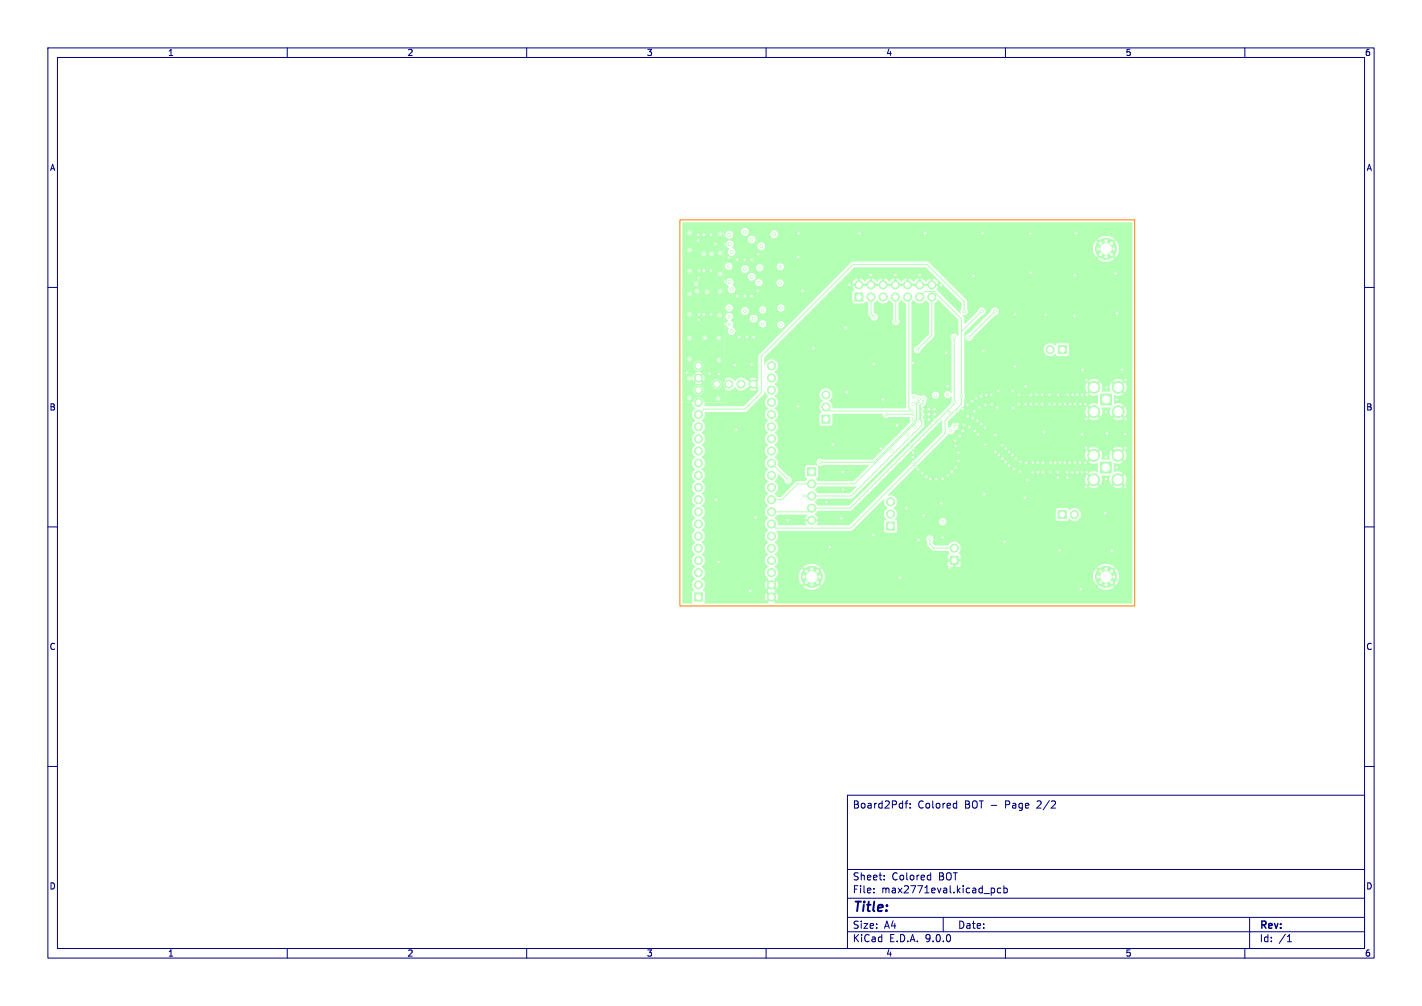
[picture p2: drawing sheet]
<svg xmlns="http://www.w3.org/2000/svg" width="297mm" height="210mm" viewBox="0 0 297 210" stroke-linecap="round" stroke-linejoin="round" font-family="sans-serif">
<defs><g id="words">
<text font-size="2.8" fill="#000080" x="178" y="190.9">Title:</text>
<g font-size="2.1" fill="#000080">
<text x="178" y="169">Board2Pdf:</text>
<text x="191.7" y="169">Colored</text>
<text x="201.5" y="169">BOT -</text>
<text x="210.2" y="169">Page</text>
<text x="217" y="169">2/2</text>
<text x="178" y="184">Sheet:</text>
<text x="186.2" y="184">Colored</text>
<text x="196.1" y="184">BOT</text>
<text x="178" y="186.7">File:</text>
<text x="184.1" y="186.7">max2771eval.kicad_pcb</text>
<text x="178" y="196.9">KiCad</text>
<text x="178" y="194.1">Size:</text>
<text x="184.7" y="194.1">A4</text>
<text x="185.7" y="196.9">E.D.A.</text>
<text x="193.3" y="196.9">9.0.0</text>
<text x="200" y="194.1">Date:</text>
<text x="263" y="194.3">Rev:</text>
<text x="263" y="196.9">Id:</text>
<text x="267.1" y="196.9">/1</text>
</g>
<g font-size="1.8" fill="#000080">
<text x="35" y="11.9">1</text>
<text x="85" y="11.9">2</text>
<text x="135" y="11.9">3</text>
<text x="185" y="11.9">4</text>
<text x="235" y="11.9">5</text>
<text x="285" y="11.9">6</text>
<text x="10.3" y="35.9">A</text>
<text x="285.4" y="35.9">A</text>
<text x="10.3" y="85.9">B</text>
<text x="285.3" y="85.9">B</text>
<text x="10.3" y="135.9">C</text>
<text x="285.3" y="135.9">C</text>
<text x="10.3" y="185.9">D</text>
<text x="285.3" y="185.9">D</text>
<text x="35" y="199.9">1</text>
<text x="85" y="199.9">2</text>
<text x="135" y="199.9">3</text>
<text x="185" y="199.9">4</text>
<text x="235" y="199.9">5</text>
<text x="285" y="199.9">6</text>
</g>
</g></defs>
<g fill="#b3ffb3" stroke="#b3ffb3" stroke-width=".21">
<path d="M171.7 86.7h1.7v1.7h-1.7z"/>
<path d="M221 106.6h1.7v1.7h-1.7z"/>
<path d="M198.5 116.1h1.7v1.7h-1.7z"/>
<path d="M168.7 97.6h1.7v1.7h-1.7z"/>
<path d="M221 72.2h1.7v1.7h-1.7z"/>
<path d="M145 123.8h1.7v1.7h-1.7z"/>
<path d="M178.5 61.2h1.7v1.7h-1.7z"/>
<path d="M185.2 109h1.7v1.7h-1.7z"/>
<path d="M229.9 82.3h2.2v2.2h-2.2z"/>
<path d="M229.9 96.5h2.1v2.2h-2.1z"/>
<circle cx="172.5" cy="85" r=".85"/>
<circle cx="172.5" cy="82.4" r=".85"/>
<circle cx="224.4" cy="107.4" r=".85"/>
<circle cx="171.2" cy="120.4" r=".35"/>
<circle cx="170.7" cy="119.2" r=".35"/>
<circle cx="170.7" cy="121.6" r=".35"/>
<circle cx="169.6" cy="118.8" r=".35"/>
<circle cx="169.6" cy="120.4" r="2.2"/>
<circle cx="169.6" cy="122.1" r=".35"/>
<circle cx="168.4" cy="119.2" r=".35"/>
<circle cx="168.4" cy="121.6" r=".35"/>
<circle cx="167.9" cy="120.4" r=".35"/>
<circle cx="199.3" cy="114.4" r=".85"/>
<circle cx="169.5" cy="101" r=".85"/>
<circle cx="169.5" cy="103.5" r=".85"/>
<circle cx="169.5" cy="106.1" r=".85"/>
<circle cx="169.5" cy="108.6" r=".85"/>
<circle cx="219.3" cy="73" r=".85"/>
<circle cx="145.9" cy="122.1" r=".85"/>
<circle cx="145.9" cy="119.5" r=".85"/>
<circle cx="145.9" cy="117" r=".85"/>
<circle cx="145.9" cy="114.5" r=".85"/>
<circle cx="145.9" cy="111.9" r=".85"/>
<circle cx="145.9" cy="109.4" r=".85"/>
<circle cx="145.9" cy="106.8" r=".85"/>
<circle cx="145.9" cy="104.3" r=".85"/>
<circle cx="145.9" cy="101.8" r=".85"/>
<circle cx="145.9" cy="99.2" r=".85"/>
<circle cx="145.9" cy="96.7" r=".85"/>
<circle cx="145.9" cy="94.1" r=".85"/>
<circle cx="145.9" cy="91.6" r=".85"/>
<circle cx="145.9" cy="89.1" r=".85"/>
<circle cx="145.9" cy="86.5" r=".85"/>
<circle cx="145.9" cy="84" r=".85"/>
<circle cx="145.9" cy="81.4" r=".85"/>
<circle cx="145.9" cy="78.9" r=".85"/>
<circle cx="145.9" cy="76.4" r=".85"/>
<circle cx="161.1" cy="76.4" r=".85"/>
<circle cx="161.1" cy="78.9" r=".85"/>
<circle cx="161.1" cy="81.4" r=".85"/>
<circle cx="161.1" cy="84" r=".85"/>
<circle cx="161.1" cy="86.5" r=".85"/>
<circle cx="161.1" cy="89.1" r=".85"/>
<circle cx="161.1" cy="91.6" r=".85"/>
<circle cx="161.1" cy="94.1" r=".85"/>
<circle cx="161.1" cy="96.7" r=".85"/>
<circle cx="161.1" cy="99.2" r=".85"/>
<circle cx="161.1" cy="101.8" r=".85"/>
<circle cx="161.1" cy="104.3" r=".85"/>
<circle cx="161.1" cy="106.8" r=".85"/>
<circle cx="161.1" cy="109.4" r=".85"/>
<circle cx="161.1" cy="111.9" r=".85"/>
<circle cx="161.1" cy="114.5" r=".85"/>
<circle cx="161.1" cy="117" r=".85"/>
<circle cx="161.1" cy="119.5" r=".85"/>
<circle cx="161.1" cy="122.1" r=".85"/>
<circle cx="161.1" cy="124.6" r=".85"/>
<circle cx="157.3" cy="80.2" r=".85"/>
<circle cx="154.8" cy="80.2" r=".85"/>
<circle cx="152.2" cy="80.2" r=".85"/>
<circle cx="149.7" cy="80.2" r=".85"/>
<circle cx="232.7" cy="120.4" r=".35"/>
<circle cx="232.2" cy="119.2" r=".35"/>
<circle cx="232.2" cy="121.6" r=".35"/>
<circle cx="231" cy="118.8" r=".35"/>
<circle cx="231" cy="120.4" r="2.2"/>
<circle cx="231" cy="122.1" r=".35"/>
<circle cx="229.8" cy="119.2" r=".35"/>
<circle cx="229.8" cy="121.6" r=".35"/>
<circle cx="229.4" cy="120.4" r=".35"/>
<circle cx="179.4" cy="59.5" r=".85"/>
<circle cx="181.9" cy="62" r=".85"/>
<circle cx="181.9" cy="59.5" r=".85"/>
<circle cx="184.5" cy="62" r=".85"/>
<circle cx="184.5" cy="59.5" r=".85"/>
<circle cx="187" cy="62" r=".85"/>
<circle cx="187" cy="59.5" r=".85"/>
<circle cx="189.5" cy="62" r=".85"/>
<circle cx="189.5" cy="59.5" r=".85"/>
<circle cx="192.1" cy="62" r=".85"/>
<circle cx="192.1" cy="59.5" r=".85"/>
<circle cx="194.6" cy="62" r=".85"/>
<circle cx="194.6" cy="59.5" r=".85"/>
<circle cx="232.7" cy="52" r=".35"/>
<circle cx="232.2" cy="50.8" r=".35"/>
<circle cx="232.2" cy="53.1" r=".35"/>
<circle cx="231" cy="50.3" r=".35"/>
<circle cx="231" cy="51.9" r="2.2"/>
<circle cx="231" cy="53.6" r=".35"/>
<circle cx="229.8" cy="50.8" r=".35"/>
<circle cx="229.8" cy="53.1" r=".35"/>
<circle cx="229.4" cy="52" r=".35"/>
<circle cx="186" cy="107.3" r=".85"/>
<circle cx="186" cy="104.8" r=".85"/>
<circle cx="233.5" cy="85.9" r="1.25"/>
<circle cx="228.5" cy="85.9" r="1.25"/>
<circle cx="233.5" cy="80.9" r="1.25"/>
<circle cx="228.5" cy="80.9" r="1.25"/>
<circle cx="233.5" cy="100.1" r="1.25"/>
<circle cx="228.4" cy="100.1" r="1.25"/>
<circle cx="233.5" cy="95.1" r="1.25"/>
<circle cx="228.4" cy="95.1" r="1.25"/>
<circle cx="194.2" cy="112.5" r=".25"/>
<circle cx="196.9" cy="100" r=".25"/>
<circle cx="154.4" cy="70.3" r=".3"/>
<circle cx="216.5" cy="84.4" r=".25"/>
<circle cx="221" cy="82.4" r=".25"/>
<circle cx="226" cy="90.7" r=".25"/>
<circle cx="193.2" cy="48.7" r=".25"/>
<circle cx="231" cy="86" r=".25"/>
<circle cx="212" cy="65.6" r=".25"/>
<circle cx="148.5" cy="56.5" r=".3"/>
<circle cx="227" cy="82.4" r=".25"/>
<circle cx="200.1" cy="85.8" r=".25"/>
<circle cx="215.4" cy="82.4" r=".25"/>
<circle cx="189.3" cy="106.1" r=".25"/>
<circle cx="231" cy="100" r=".25"/>
<circle cx="145.8" cy="49" r=".3"/>
<circle cx="233" cy="57.1" r=".25"/>
<circle cx="190.7" cy="96.4" r=".25"/>
<circle cx="224.5" cy="57.5" r=".25"/>
<circle cx="210" cy="93.6" r=".25"/>
<circle cx="193.5" cy="99.5" r=".25"/>
<circle cx="204.3" cy="90.7" r=".25"/>
<circle cx="225.6" cy="84.4" r=".25"/>
<circle cx="194" cy="87.6" r=".3"/>
<circle cx="166.8" cy="48.7" r=".25"/>
<circle cx="233.2" cy="83.4" r=".25"/>
<circle cx="231" cy="95.4" r=".25"/>
<circle cx="200.2" cy="94.5" r=".25"/>
<circle cx="205.2" cy="48.7" r=".25"/>
<circle cx="155.5" cy="54.2" r=".25"/>
<circle cx="192.1" cy="57.4" r=".25"/>
<circle cx="200.2" cy="96.2" r=".25"/>
<circle cx="187" cy="57.4" r=".25"/>
<circle cx="225.7" cy="123" r=".25"/>
<circle cx="145.8" cy="50.2" r=".3"/>
<circle cx="215.3" cy="56.9" r=".25"/>
<circle cx="212.8" cy="82.4" r=".25"/>
<circle cx="157.4" cy="70.3" r=".3"/>
<circle cx="184" cy="93.6" r=".25"/>
<circle cx="212.1" cy="95.7" r=".25"/>
<circle cx="224.4" cy="65.9" r=".25"/>
<circle cx="194.3" cy="100" r=".25"/>
<circle cx="207.1" cy="84.4" r=".25"/>
<circle cx="214.6" cy="100.2" r=".25"/>
<circle cx="205.6" cy="103.2" r=".25"/>
<circle cx="210.7" cy="94.3" r=".25"/>
<circle cx="184.4" cy="83.4" r=".25"/>
<circle cx="211.8" cy="98" r=".25"/>
<circle cx="192.9" cy="107.6" r=".25"/>
<circle cx="235.1" cy="93.5" r=".25"/>
<circle cx="147" cy="56.5" r=".3"/>
<circle cx="143.5" cy="77.8" r=".25"/>
<circle cx="220.9" cy="99.7" r=".25"/>
<circle cx="194" cy="85.4" r=".3"/>
<circle cx="190.2" cy="92.7" r=".25"/>
<circle cx="222.4" cy="96.6" r=".25"/>
<circle cx="224.5" cy="96.6" r=".25"/>
<circle cx="145.9" cy="58" r=".25"/>
<circle cx="214.3" cy="96.6" r=".25"/>
<circle cx="226.1" cy="77.2" r=".25"/>
<circle cx="219.4" cy="96.6" r=".25"/>
<circle cx="198.3" cy="118.5" r=".25"/>
<circle cx="231.1" cy="80.9" r=".25"/>
<circle cx="181.9" cy="57.4" r=".25"/>
<circle cx="151.5" cy="51" r=".3"/>
<circle cx="211.5" cy="95" r=".25"/>
<circle cx="208.3" cy="85.1" r=".25"/>
<circle cx="153.5" cy="76.2" r=".25"/>
<circle cx="148.2" cy="78" r=".25"/>
<circle cx="224.7" cy="48.7" r=".25"/>
<circle cx="201.1" cy="90" r=".25"/>
<circle cx="173.3" cy="114.2" r=".25"/>
<circle cx="226" cy="98.6" r=".25"/>
<circle cx="197.9" cy="80.6" r=".25"/>
<circle cx="217.9" cy="96.6" r=".25"/>
<circle cx="203.2" cy="87.3" r=".25"/>
<circle cx="220.9" cy="98.6" r=".25"/>
<circle cx="224" cy="82.4" r=".25"/>
<circle cx="207.9" cy="90.8" r=".25"/>
<circle cx="215.4" cy="84.4" r=".25"/>
<circle cx="148.5" cy="65.6" r=".3"/>
<circle cx="218.4" cy="65.7" r=".25"/>
<circle cx="235.1" cy="79.3" r=".25"/>
<circle cx="153.8" cy="89.7" r=".25"/>
<circle cx="218.1" cy="90.2" r=".25"/>
<circle cx="216.8" cy="96.6" r=".25"/>
<circle cx="154" cy="61.8" r=".3"/>
<circle cx="182.5" cy="76" r=".25"/>
<circle cx="176.9" cy="81.9" r=".25"/>
<circle cx="166.7" cy="53.6" r=".25"/>
<circle cx="233.3" cy="65.4" r=".25"/>
<circle cx="188" cy="120.6" r=".25"/>
<circle cx="198" cy="99.2" r=".25"/>
<circle cx="234.3" cy="77.2" r=".25"/>
<circle cx="203.3" cy="57.6" r=".25"/>
<circle cx="215.2" cy="48.8" r=".25"/>
<circle cx="150.1" cy="117.3" r=".25"/>
<circle cx="223" cy="82.4" r=".25"/>
<circle cx="154" cy="54.2" r=".25"/>
<circle cx="212" cy="76.5" r=".25"/>
<circle cx="198.8" cy="98.5" r=".25"/>
<circle cx="233.2" cy="97.6" r=".25"/>
<circle cx="176.1" cy="102.2" r=".25"/>
<circle cx="225.6" cy="96.6" r=".25"/>
<circle cx="156" cy="70.3" r=".3"/>
<circle cx="220.4" cy="96.6" r=".25"/>
<circle cx="200" cy="88.5" r=".25"/>
<circle cx="211.5" cy="81.6" r=".25"/>
<circle cx="151.4" cy="58.8" r=".3"/>
<circle cx="215.7" cy="96.6" r=".25"/>
<circle cx="192.6" cy="98.8" r=".25"/>
<circle cx="217.9" cy="98.6" r=".25"/>
<circle cx="223.4" cy="96.6" r=".25"/>
<circle cx="209.3" cy="95.7" r=".25"/>
<circle cx="158.3" cy="60.7" r=".25"/>
<circle cx="227" cy="98.6" r=".25"/>
<circle cx="214" cy="103.9" r=".25"/>
<circle cx="195.5" cy="100.1" r=".25"/>
<circle cx="176.6" cy="68.4" r=".25"/>
<circle cx="213" cy="98.5" r=".25"/>
<circle cx="235" cy="90.6" r=".25"/>
<circle cx="204.9" cy="82.7" r=".25"/>
<circle cx="196.6" cy="105.1" r=".25"/>
<circle cx="157" cy="61.8" r=".3"/>
<circle cx="204.6" cy="85.1" r=".25"/>
<circle cx="209.3" cy="92.9" r=".25"/>
<circle cx="219.2" cy="84.4" r=".25"/>
<circle cx="169.9" cy="72.7" r=".25"/>
<circle cx="215.7" cy="98.6" r=".25"/>
<circle cx="219.4" cy="98.6" r=".25"/>
<circle cx="182.4" cy="111.7" r=".25"/>
<circle cx="220.3" cy="84.4" r=".25"/>
<circle cx="208.5" cy="81.6" r=".25"/>
<circle cx="172.6" cy="104.8" r=".25"/>
<circle cx="209.8" cy="113.1" r=".25"/>
<circle cx="201" cy="85.3" r=".25"/>
<circle cx="221.4" cy="96.6" r=".25"/>
<circle cx="231.2" cy="90.5" r=".25"/>
<circle cx="148.5" cy="49" r=".3"/>
<circle cx="223.5" cy="84.4" r=".25"/>
<circle cx="192.8" cy="86.5" r=".3"/>
<circle cx="235" cy="101.7" r=".25"/>
<circle cx="192.8" cy="85.4" r=".3"/>
<circle cx="145.9" cy="66.8" r=".25"/>
<circle cx="147" cy="65.6" r=".3"/>
<circle cx="157" cy="76.1" r=".25"/>
<circle cx="223.9" cy="98.6" r=".25"/>
<circle cx="208.6" cy="95" r=".25"/>
<circle cx="217.7" cy="84.4" r=".25"/>
<circle cx="217.7" cy="82.4" r=".25"/>
<circle cx="149.6" cy="104.3" r=".25"/>
<circle cx="216.5" cy="82.4" r=".25"/>
<circle cx="213.1" cy="96.4" r=".25"/>
<circle cx="224.6" cy="84.4" r=".25"/>
<circle cx="191.8" cy="98" r=".25"/>
<circle cx="230.8" cy="107.1" r=".25"/>
<circle cx="199.6" cy="97.6" r=".25"/>
<circle cx="222.9" cy="99.7" r=".25"/>
<circle cx="151.5" cy="67.6" r=".3"/>
<circle cx="177.4" cy="59.4" r=".25"/>
<circle cx="226.9" cy="87.5" r=".25"/>
<circle cx="186.3" cy="94.1" r=".25"/>
<circle cx="226.9" cy="93.5" r=".25"/>
<circle cx="158.4" cy="53.1" r=".25"/>
<circle cx="210.8" cy="97.2" r=".25"/>
<circle cx="226" cy="82.4" r=".25"/>
<circle cx="191.3" cy="97.4" r=".25"/>
<circle cx="199.6" cy="93.1" r=".25"/>
<circle cx="226.8" cy="101.7" r=".25"/>
<circle cx="190.7" cy="93.6" r=".25"/>
<circle cx="195.2" cy="85.4" r=".3"/>
<circle cx="214.2" cy="84.4" r=".25"/>
<circle cx="195.2" cy="87.6" r=".3"/>
<circle cx="156.7" cy="123.4" r=".25"/>
<circle cx="197.6" cy="73.6" r=".25"/>
<circle cx="157" cy="54.2" r=".25"/>
<circle cx="207.1" cy="82.4" r=".25"/>
<circle cx="235.1" cy="87.5" r=".25"/>
<circle cx="211.6" cy="85.2" r=".25"/>
<circle cx="152.2" cy="53.8" r=".25"/>
<circle cx="195.2" cy="86.5" r=".3"/>
<circle cx="146" cy="65.6" r=".25"/>
<circle cx="147" cy="49" r=".3"/>
<circle cx="226.9" cy="79.3" r=".25"/>
<circle cx="199.5" cy="92" r=".25"/>
<circle cx="200.5" cy="91" r=".25"/>
<circle cx="187.3" cy="88.8" r=".25"/>
<circle cx="203.6" cy="90" r=".25"/>
<circle cx="202.2" cy="86.8" r=".25"/>
<circle cx="173.9" cy="92.8" r=".25"/>
<circle cx="226.7" cy="96.6" r=".25"/>
<circle cx="190.7" cy="94.5" r=".25"/>
<circle cx="192.8" cy="87.6" r=".3"/>
<circle cx="202.1" cy="84.5" r=".25"/>
<circle cx="214.2" cy="80.7" r=".25"/>
<circle cx="212.8" cy="84.4" r=".25"/>
<circle cx="202.5" cy="89.2" r=".25"/>
<circle cx="190.6" cy="75.8" r=".25"/>
<circle cx="207.9" cy="94.3" r=".25"/>
<circle cx="179.5" cy="48.7" r=".25"/>
<circle cx="206" cy="82.5" r=".25"/>
<circle cx="167.6" cy="60.7" r=".25"/>
<circle cx="157.8" cy="108" r=".25"/>
<circle cx="205.8" cy="92.8" r=".25"/>
<circle cx="204.1" cy="87.8" r=".25"/>
<circle cx="155.6" cy="61.8" r=".3"/>
<circle cx="176" cy="98.5" r=".25"/>
<circle cx="210" cy="96.5" r=".25"/>
<circle cx="203.9" cy="83.2" r=".25"/>
<circle cx="204.9" cy="88.5" r=".25"/>
<circle cx="190.6" cy="95.4" r=".25"/>
<circle cx="203" cy="83.7" r=".25"/>
<circle cx="203.5" cy="85.9" r=".25"/>
<circle cx="194" cy="86.5" r=".3"/>
<circle cx="175.7" cy="108.2" r=".25"/>
<circle cx="150.2" cy="78.1" r=".25"/>
<circle cx="225" cy="98.6" r=".25"/>
<circle cx="166.7" cy="84.8" r=".25"/>
<circle cx="205.7" cy="89.3" r=".25"/>
<circle cx="216.8" cy="98.6" r=".25"/>
<circle cx="146" cy="56.5" r=".25"/>
<circle cx="222.9" cy="98.6" r=".25"/>
<circle cx="196.9" cy="112.2" r=".25"/>
<circle cx="225" cy="82.4" r=".25"/>
<circle cx="222.4" cy="84.4" r=".25"/>
<circle cx="201.3" cy="88.7" r=".25"/>
<circle cx="221.3" cy="84.4" r=".25"/>
<circle cx="149.4" cy="51" r=".25"/>
<circle cx="198.3" cy="86.1" r=".25"/>
<circle cx="205.8" cy="84.6" r=".25"/>
<circle cx="205.4" cy="73.3" r=".25"/>
<circle cx="226.7" cy="84.4" r=".25"/>
<circle cx="164.5" cy="108.6" r=".25"/>
<circle cx="196.5" cy="59.5" r=".25"/>
<circle cx="191.9" cy="112.7" r=".25"/>
<circle cx="219.2" cy="82.4" r=".25"/>
<circle cx="221.3" cy="114.9" r=".25"/>
<circle cx="232.2" cy="115" r=".25"/>
<circle cx="190.8" cy="86.5" r=".25"/>
<circle cx="185.1" cy="86.5" r=".25"/>
<circle cx="191.9" cy="83.3" r=".25"/>
<circle cx="171.3" cy="96.5" r=".25"/>
<circle cx="167.8" cy="103.5" r=".25"/>
<circle cx="164.6" cy="100.2" r=".25"/>
<circle cx="192.8" cy="83.3" r=".25"/>
<circle cx="190.5" cy="85.7" r=".25"/>
<circle cx="191.9" cy="84.3" r=".25"/>
<circle cx="207.8" cy="65" r=".3"/>
<circle cx="199.3" cy="70.4" r=".25"/>
<circle cx="202.4" cy="70.4" r=".25"/>
<circle cx="199.4" cy="84.1" r=".25"/>
<circle cx="182.6" cy="66.2" r=".25"/>
<circle cx="205" cy="65" r=".3"/>
<circle cx="200.8" cy="82.6" r=".25"/>
<circle cx="187.1" cy="67.1" r=".25"/>
<circle cx="144" cy="52.2" r=".25"/>
<circle cx="148.6" cy="53" r=".25"/>
<circle cx="144" cy="75" r=".25"/>
<circle cx="150.4" cy="60.8" r=".25"/>
<circle cx="144" cy="56.6" r=".25"/>
<circle cx="150.4" cy="52.8" r=".25"/>
<circle cx="144" cy="79" r=".25"/>
<circle cx="145.4" cy="59.2" r=".25"/>
<circle cx="147" cy="53" r=".3"/>
<circle cx="150.2" cy="70.6" r=".25"/>
<circle cx="150.4" cy="57.2" r=".25"/>
<circle cx="150.4" cy="48.8" r=".25"/>
<circle cx="147.2" cy="70.5" r=".25"/>
<circle cx="145.6" cy="60.8" r=".25"/>
<circle cx="144" cy="48.6" r=".25"/>
<circle cx="144" cy="83" r=".25"/>
<circle cx="150.3" cy="65.8" r=".25"/>
<circle cx="144" cy="65.6" r=".25"/>
<circle cx="144" cy="70.6" r=".25"/>
<circle cx="150.2" cy="75.2" r=".25"/>
<circle cx="150" cy="83.2" r=".25"/>
<circle cx="144" cy="61.4" r=".25"/>
<circle cx="147.7" cy="60.9" r=".25"/>
<circle cx="152.8" cy="52.6" r=".3"/>
<circle cx="152.4" cy="51" r=".3"/>
<circle cx="161.7" cy="48.9" r=".3"/>
<circle cx="159" cy="51.4" r=".3"/>
<circle cx="155.6" cy="48.4" r=".3"/>
<circle cx="152.3" cy="49" r=".3"/>
<circle cx="157" cy="50" r=".3"/>
<circle cx="191.1" cy="89.1" r=".25"/>
<circle cx="152.3" cy="66.1" r=".25"/>
<circle cx="189.6" cy="90.7" r=".25"/>
<circle cx="198.6" cy="89.9" r=".25"/>
<circle cx="157.4" cy="66.5" r=".3"/>
<circle cx="155.6" cy="64.9" r=".3"/>
<circle cx="152.8" cy="69.1" r=".3"/>
<circle cx="159.3" cy="64.7" r=".25"/>
<circle cx="152.3" cy="64.3" r=".25"/>
<circle cx="159.3" cy="67.6" r=".25"/>
<circle cx="163.1" cy="67.8" r=".25"/>
<circle cx="152.4" cy="67.7" r=".25"/>
<circle cx="199.4" cy="89.1" r=".25"/>
<circle cx="190.8" cy="87.5" r=".25"/>
<circle cx="163.1" cy="64.3" r=".25"/>
<circle cx="152.2" cy="55.6" r=".25"/>
<circle cx="197.9" cy="82.4" r=".25"/>
<circle cx="152.4" cy="58.9" r=".3"/>
<circle cx="196.9" cy="108.9" r=".25"/>
<circle cx="155.6" cy="56.2" r=".3"/>
<circle cx="190.7" cy="84.3" r=".25"/>
<circle cx="158.7" cy="55.9" r=".25"/>
<circle cx="163" cy="55.7" r=".25"/>
<circle cx="162.9" cy="59.1" r=".25"/>
<circle cx="190.9" cy="83" r=".25"/>
<circle cx="152.8" cy="60.4" r=".3"/>
<circle cx="158.5" cy="59" r=".25"/>
<circle cx="195.4" cy="82.5" r=".25"/>
<circle cx="157" cy="57.8" r=".3"/>
<circle cx="191.6" cy="73" r=".25"/>
<circle cx="201.4" cy="65" r=".3"/>
</g>
<g fill="none" stroke="#b3ffb3" stroke-width=".21">
<path d="M181.9 62v3.5l.7 .7M187 62l.1 5.1M189.5 62l.3 .3v22.9l.5 .5h.2l-17.2 .1-.8-.8M192.1 62l1.1-1.2h1.9l5.7 5.8v17.8l-3.4 3.4v2.7l-19.7 19.7h-15.7l-.9-.8M194.6 62v8l-3 3M199.3 70.4l.1 13.8-21.9 21.9h-8v.1M201.4 65v-2l-7.8-7.8h-15.4l-19.2 19.2v7.6l-3.4 3.4h-8.6l-1.1 1.1M205 65l-4.2 4.2M207.8 65l-5.4 5.4M161.1 96.7l3.5 3.5M185 86.5h5.8M191.9 83.3v.3l-.5 .5v3.5l-8.9 8.9h-11.2"/>
<path d="M191.9 84.3l.1 3.2-13.5 13.5h-11.9l-3.3 3.3h-2.2M192.8 83.3v.8l-.5 .6v3.1l.2 .3v.7l-14.7 14.7h-10M169.6 106l-.9 .9h-7.6M194.2 112.5v1.1l.8 .8h4.3"/>
</g>
<g fill="#b3ffb3">
<path d="M151 46.4l85.5 .1v2.3h-74a.8 .8 0 0 0-.5-.7 .8 .8 0 0 0-.9 .2h-4.7v-.1a.8 .8 0 0 0-1.2-.5 .8 .8 0 0 0-.2 1.2h-1.9v-.1a.8 .8 0 0 0-1.3-.4 .8 .8 0 0 0 .2 1.4 .8 .8 0 0 0 1.1-.9l2 .1a.81 .81 0 0 0 .9 .1 .81 .81 0 0 0 .4-.8l4.7 .1a.8 .8 0 0 0 .4 1.3 .8 .8 0 0 0 1-.9h74v3h-2.8l-.2-.9-.4-.7-1.2 1.2-.3-.4 1.1-1.1a2.69 2.69 0 0 0-3.4 0h-71.5a.8 .8 0 0 0-1.2-.6 .8 .8 0 0 0 0 1.4 .8 .8 0 0 0 1.2-.6v-.2h71.5l1.1 1.1-.3 .4-1.2-1.2-.5 1.1h-68.6v-.1a.8 .8 0 0 0-1.3-.4 .8 .8 0 0 0 .2 1.4 .8 .8 0 0 0 1.1-.9h68.6v1.2h-74.8l-.2-.4-.5-.4a.82 .82 0 0 0 .2-1.2 .82 .82 0 0 0-1.3 0 .82 .82 0 0 0 .4 1.3h.1a.93 .93 0 0 0-.2 1 .93 .93 0 0 0 .8 .6l.5-.3 .2-.6h74.8l.5 1.2 1.2-1.2 .3 .4-1.1 1.1a2.69 2.69 0 0 0 3.4 0l-1.1-1.1 .3-.4 1.2 1.2 .5-1 .1-.9h2.8v13.1h-27.9v-.1a.82 .82 0 0 0-.9-.6 .82 .82 0 0 0-.7 .8l-4.7 4.7a.76 .76 0 0 0-.6 .8 .76 .76 0 0 0 .7 .7 .76 .76 0 0 0 .8-.7l4.6-4.7 .6-.3 .2-.6h27.9v7.2h-13.3l-.4-.4-1.8-.1-.3 .2-.2 .3a1.39 1.39 0 0 0-2.1-.2 1.39 1.39 0 0 0 0 2.1 1.39 1.39 0 0 0 2.1-.1l.4 .4h2.1l.2-.3v-1.9h13.3v8.6h-1.2l-.4-.9-.6 .7-.4-.4 .7-.6a1.74 1.74 0 0 0-2.1 0l.6 .6-.3 .4-.7-.6a2.18 2.18 0 0 0-.2 1.8h-1.8l-.1-.1a1.74 1.74 0 0 0-.1-1.8l-.7 .7-.3-.4 .5-.7a1.74 1.74 0 0 0-2 .1l.7 .6-.4 .4-.7-.6a1.74 1.74 0 0 0 .1 2l.6-.6 .4 .3-.6 .7a2.18 2.18 0 0 0 1.8 .2l.1 1.8-.2 .1a1.74 1.74 0 0 0-1.8 .1l.7 .7-.4 .3-.7-.5a1.74 1.74 0 0 0 .1 2l.6-.7 .4 .4-.6 .7a1.74 1.74 0 0 0 2-.1l-.6-.6 .3-.4 .7 .6a2.18 2.18 0 0 0 .2-1.8h1.8l.1 .1a1.74 1.74 0 0 0 .1 1.8l.7-.7 .3 .4-.5 .7a1.74 1.74 0 0 0 2-.1l-.7-.6 .4-.4 .7 .6a1.74 1.74 0 0 0-.1-2l-.6 .6-.4-.3 .6-.7a2.18 2.18 0 0 0-1.8-.2v-1.8l.1-.1a1.74 1.74 0 0 0 1.8-.1l-.7-.7 .4-.3 .6 .6 .3-.5 .1-.7h1.2v14.2h-1.3l-.3-.9-.7 .7-.3-.4 .6-.6a1.74 1.74 0 0 0-2.1 0l.7 .6-.4 .4-.7-.6a2.18 2.18 0 0 0-.1 1.8h-1.8l-.1-.1a1.74 1.74 0 0 0-.2-1.8l-.6 .7-.4-.4 .6-.7a1.74 1.74 0 0 0-2 .1l.6 .6-.3 .4-.7-.6a1.74 1.74 0 0 0 0 2l.7-.6 .3 .3-.6 .7a2.18 2.18 0 0 0 1.9 .2v1.8l-.1 .1a1.74 1.74 0 0 0-1.8 .1l.6 .7-.3 .3-.7-.5a1.74 1.74 0 0 0 0 2l.7-.7 .3 .4-.6 .7a1.74 1.74 0 0 0 2.1-.1l-.7-.6 .4-.4 .7 .6a2.18 2.18 0 0 0 .1-1.8h1.8l.1 .1a1.74 1.74 0 0 0 .2 1.8l.6-.7 .4 .4-.6 .7a1.74 1.74 0 0 0 2-.1l-.6-.6 .3-.4 .8 .6a1.74 1.74 0 0 0-.1-2l-.7 .6-.3-.3 .6-.7a2.18 2.18 0 0 0-1.9-.2v-1.8l.1-.1a1.74 1.74 0 0 0 1.8-.1l-.6-.7 .3-.3 .7 .6 .3-.5v-.7h1.3v12.4h-10.7a1.4 1.4 0 0 0-1-1.2 1.4 1.4 0 0 0-1.5 .4l-.2-.3-.3-.2-1.9 .1-.4 .4v1.9l.3 .3h2l.5-.4a1.42 1.42 0 0 0 1.6 .4 1.42 1.42 0 0 0 .9-1.4h10.7v1.5h-38.8l-.1-.1a.75 .75 0 0 0-1.2-.4 .75 .75 0 0 0 .2 1.3 .75 .75 0 0 0 1.1-.8h38.8v5.5h-35.8l-.1-.2a1.4 1.4 0 0 0-1.2-1 1.4 1.4 0 0 0-1.4 .8h-2.7l-.5-.5v-.4a.77 .77 0 0 0-.1-1 .77 .77 0 0 0-1.1 0 .77 .77 0 0 0 .1 1.1l.1 .8 1 1 3.3 .1 .3 .6-.4 .3v.8h.9v.5h-.9v.9l.4 .2h.7v-.9h.5v.9h.7l.3-.2 .1-.9h-1v-.5h1l-.1-.8-.4-.4 .4-.5 .1-.7h35.8v6h-2.8l-.2-.9-.4-.7-1.2 1.1-.3-.3 1.1-1.2-.1-.1a2.7 2.7 0 0 0-3.3 .1l1.1 1.2-.3 .3-1.2-1.1-.4 .7-.2 .9h-56l-.2-.9-.5-.7-1.1 1.1-.4-.3 1.2-1.2-.2-.1a2.7 2.7 0 0 0-3.3 .1l1.2 1.2-.4 .3-1.1-1.1-.2 .2a2.7 2.7 0 0 0 .2 3.2l1.1-1.1 .4 .4-1.2 1.1 .2 .1a2.7 2.7 0 0 0 3.3-.1l-1.2-1.1 .4-.4 1.1 1.1 .6-.9 .1-.9h56l.1 .9 .5 .9 1.2-1.1 .3 .4-1.1 1.1 .1 .1a2.7 2.7 0 0 0 3.3-.1l-1.1-1.1 .3-.4 1.2 1.1 .5-.9 .1-.9h2.8v5.7h-74.7l-.1-.1 .2-.2-.6-.6 .3-.3 .6 .6a1.33 1.33 0 0 0 0-1.5l-.6 .6-.3-.4 .6-.6-.2-.1 .2-.2-.6-.6 .3-.4 .6 .7a1.33 1.33 0 0 0 0-1.6l-.6 .7-.3-.4 .6-.6-.2-.2a1.46 1.46 0 0 0 0-2.6 1.46 1.46 0 0 0 0-2.5 1.46 1.46 0 0 0 0-2.5 1.54 1.54 0 0 0 .4-2.3l15.8-.1 6.8-6.6a1.71 1.71 0 0 0 .7 1.9 1.5 1.5 0 0 0-.3 2.4l-.4 .4v2l.3 .3h1.9l.4-.4 .1-1.9-.2-.3-.3-.2a1.56 1.56 0 0 0-.3-2.4 1.41 1.41 0 0 0 .6-1.9 1.41 1.41 0 0 0-1.8-.7l12.5-12.5 .1-.4a.95 .95 0 0 0 1.5-.6 .78 .78 0 0 0 .6-.9 .78 .78 0 0 0-.9-.7 .78 .78 0 0 0-.6 .8l-.6 .2v-1.3l3.3-3.3 .1-.3v-1.3l.2-.4-.2-.6v-12.6l3.7-3.7a.81 .81 0 0 0 .7-.9 .81 .81 0 0 0-.8-.7 .81 .81 0 0 0-.8 .8l-2.7 2.6h-.1v-1.1l-.4-.6 .1-.2a.83 .83 0 0 0 1-.2 .83 .83 0 0 0-.1-1.1l-.1-1.8-7.9-7.9-.3-.1h-15.6l-1.2 1h-13.1l-.1-.1a.75 .75 0 0 0-.9-.5 .75 .75 0 0 0-.5 .8h-2.8l-.1-.1a.75 .75 0 0 0-.9-.5 .75 .75 0 0 0-.5 .9h-1.6v-.1a.8 .8 0 0 0-1.2-.5h-2.2l-.1-.1a.75 .75 0 0 0-1.2-.4 .75 .75 0 0 0 .2 1.3 .75 .75 0 0 0 1.1-.8h2.1a.8 .8 0 0 0 .2 1.4 .8 .8 0 0 0 1.1-.8h1.6v.2a.75 .75 0 0 0 .9 .3 .75 .75 0 0 0 .6-.8l2.8 .1a.75 .75 0 0 0 .8 .5 .75 .75 0 0 0 .7-.8h13.1l-2.1 2.1h-17v-.1a.8 .8 0 0 0-1.3-.4 .8 .8 0 0 0 .2 1.4 .8 .8 0 0 0 1.1-.9h17l-1.3 1.3h-9.8l-.1-.1a.75 .75 0 0 0-.7-.6 .75 .75 0 0 0-.7 .6h-2.9l-.1-.1a.75 .75 0 0 0-1.2-.4 .75 .75 0 0 0 .2 1.3 .75 .75 0 0 0 1.1-.8h2.9a.75 .75 0 0 0 .7 1 .75 .75 0 0 0 .8-.9h9.8l-1.3 1.3h-18.6l-.2-.4-.4-.3a.84 .84 0 0 0-.1-1.3 .84 .84 0 0 0-1.3 .3 .84 .84 0 0 0 .7 1.2 .81 .81 0 0 0 .2 1.3 .81 .81 0 0 0 1.1-.8h18.6l-3.9 3.9h-4.4l-.1-.1a.75 .75 0 0 0-1-.5 .75 .75 0 0 0-.4 1h-2.3l-.1-.1a.75 .75 0 0 0-.9-.5 .75 .75 0 0 0-.5 .8h-2.2v-.1a.8 .8 0 0 0-1.2-.5h-2.1l-.1-.1a.75 .75 0 0 0-1.2-.4 .75 .75 0 0 0 .2 1.3 .75 .75 0 0 0 1.1-.8l2 .1a.8 .8 0 0 0 .2 1.4 .8 .8 0 0 0 1.1-.9l2.2 .1a.75 .75 0 0 0 .8 .5 .75 .75 0 0 0 .7-.8l2.3 .1a.75 .75 0 0 0 .9 .3 .75 .75 0 0 0 .6-.8h4.4l-2.2 2.2h-7.9v-.1a.8 .8 0 0 0-1.3-.4 .8 .8 0 0 0 .2 1.4 .8 .8 0 0 0 1.1-.9h7.9l-1.3 1.3h-.9l-.1-.1a.75 .75 0 0 0-.7-.6 .75 .75 0 0 0-.7 .5h-2.3l-.1-.1a.75 .75 0 0 0-1.2-.4 .75 .75 0 0 0 .2 1.3 .75 .75 0 0 0 1.1-.8l2.3 .1a.75 .75 0 0 0 .6 1 .75 .75 0 0 0 .9-.9h.9l-1.3 1.3h-9.9l-.2-.4-.5-.4a.85 .85 0 0 0-.4-1.3 .79 .79 0 0 0 .4-1.3 .79 .79 0 0 0-1.3 .1 .79 .79 0 0 0 .6 1.2 .87 .87 0 0 0-.6 .8 .87 .87 0 0 0 .6 .8 .81 .81 0 0 0 .3 1.4 .81 .81 0 0 0 1.1-.9h9.9l-5.1 5.2v5.2l-.6 .7-.4-.4 .7-.6a1.33 1.33 0 0 0-1.5 0l.6 .6-.4 .4-.6-.7-.2 .2a1.46 1.46 0 0 0-2.5 0 1.37 1.37 0 0 0-2.1-.5l-.4-29.9 .2-.5z"/>
<path d="M147.2 86.1l8.5-.1 .3-.1 3.5-3.5 .2-.7 .8 1.1a1.45 1.45 0 0 0 0 2.5 1.46 1.46 0 0 0 0 2.5 1.46 1.46 0 0 0 0 2.6 1.45 1.45 0 0 0 0 2.5 1.46 1.46 0 0 0 0 2.6 1.45 1.45 0 0 0 0 2.5 1.47 1.47 0 0 0 0 2.5 1.46 1.46 0 0 0 0 2.6 1.46 1.46 0 0 0 0 2.5 1.46 1.46 0 0 0 0 2.6 1.46 1.46 0 0 0 0 2.5 1.47 1.47 0 0 0 0 2.5 1.45 1.45 0 0 0 0 2.6 1.46 1.46 0 0 0 0 2.5 1.46 1.46 0 0 0 0 2.6l-.1 .1 .6 .6-.4 .4-.6-.7a1.33 1.33 0 0 0 0 1.6l.6-.7 .4 .4-.6 .6 .1 .1-.1 .2 .6 .6-.4 .4-.6-.6a1.33 1.33 0 0 0 0 1.5l.6-.6 .4 .3-.6 .6 .1 .2-.1 .1h-13.3l.1-2.3-.5-.5a1.5 1.5 0 0 0-.2-2.4 1.46 1.46 0 0 0 0-2.6 1.46 1.46 0 0 0 0-2.5 1.46 1.46 0 0 0 0-2.5 1.46 1.46 0 0 0 0-2.6 1.46 1.46 0 0 0 0-2.5 1.46 1.46 0 0 0 0-2.6 1.46 1.46 0 0 0 0-2.5 1.46 1.46 0 0 0 0-2.5 1.46 1.46 0 0 0 0-2.6 1.46 1.46 0 0 0 0-2.5 1.46 1.46 0 0 0 0-2.6 1.46 1.46 0 0 0 0-2.5 1.46 1.46 0 0 0 0-2.5 1.49 1.49 0 0 0 .7-1.7z"/>
<path d="M142.5 84h2a1.87 1.87 0 0 0 .8 1.3 1.46 1.46 0 0 0 0 2.5 1.46 1.46 0 0 0 0 2.6 1.45 1.45 0 0 0 0 2.5 1.46 1.46 0 0 0 0 2.6 1.45 1.45 0 0 0 0 2.5 1.47 1.47 0 0 0 0 2.5 1.46 1.46 0 0 0 0 2.6 1.46 1.46 0 0 0 0 2.5 1.46 1.46 0 0 0 0 2.6 1.46 1.46 0 0 0 0 2.5 1.47 1.47 0 0 0 0 2.5 1.45 1.45 0 0 0 0 2.6 1.46 1.46 0 0 0 0 2.5 1.46 1.46 0 0 0 0 2.6 1.5 1.5 0 0 0-.3 2.4l-.5 .4 .2 2.3h-2.2z"/>
<path d="M170.7 106.6h6.9l.3-.1 18.7-18.7h.2v2.5l-19.4 19.3h-6.8l.2-.7h-.9v-.5h.9l-.1-.5-.6-.5z"/>
<path d="M162.4 107.4h6.2l.1 .1-.5 .9h.9v.5h-.9l.3 .6-.1 .1h-5.9a1.72 1.72 0 0 0-.8-1.5z"/>
<path d="M190.7 62.6h.1a1.51 1.51 0 0 0 2.6 0l.7 .7v6.4l-2.5 2.5a.77 .77 0 0 0-.8 .8 .77 .77 0 0 0 .8 .8 .77 .77 0 0 0 .8-.8l2.7-2.8 .1-6.9 .7-.7 4.3 4.2-.1 3.4a.79 .79 0 0 0-1.1-.5 .79 .79 0 0 0-.2 1.3v11h-.2a.75 .75 0 0 0-.9-.3 .75 .75 0 0 0-.5 .7h-1a.75 .75 0 0 0-1.2-.5 .75 .75 0 0 0 0 1.2 .75 .75 0 0 0 1.2-.5v-.2h1a.75 .75 0 0 0 .5 .7 .75 .75 0 0 0 .9-.3h.2l-.2 1.4-21.3 21.3h-6.5l-.7-.6 .7-.8h7.1l.2-.1 14.8-14.8 .2-1.2-.3-.5v-2.6l.5-.6 .1-.4a.83 .83 0 0 0-.1-1.1 .83 .83 0 0 0-1-.2h-.6a1.34 1.34 0 0 0-1.3-.3v-19.2z"/>
<path d="M159.6 74.6l18.8-18.8h14.9l7.5 7.4v1.2l-.2 1-5-4.9 .3-.8h-.8v-.5h.8a1.33 1.33 0 0 0-1-1.1v.9h-.5v-.9l-.5 .2-.5 .6-.6-.6-.5-.2v.9h-.5v-.9l-.4 .2-.6 .6-.6-.6-.4-.2v.9h-.5v-.9l-.5 .2-.5 .6-.6-.6-.4-.2v.9h-.5v-.9l-.5 .2-.6 .6-.5-.6-.5-.2v.9h-.5v-.9l-.4 .2-.6 .6-.6-.6-.4-.2v.9h-.5v-.9l-.5 .2-.5 .6-.6-.6-.5-.2v.9h-.5v-.9a1.34 1.34 0 0 0-1 1.1h.8v.5h-.8l.4 .9-.5 .4 .1 2.1 .3 .2 1.9 .1 .5-.5 .5 .3 .1 2.4 .4 .6a.77 .77 0 0 0 .8 .8 .77 .77 0 0 0 .8-.8 .77 .77 0 0 0-.8-.8l-.1-.1v-2l.7-.7a1.46 1.46 0 0 0 2.6 0l.8 .7v3.3a.77 .77 0 0 0 0 1 .77 .77 0 0 0 1.1 0 .77 .77 0 0 0 0-1.1v-3.3l.6-.6 1 .8-.1 21.8h-15.3l-.1-.1a1.8 1.8 0 0 0-.7-1.5 1.37 1.37 0 0 0 .4-2 1.37 1.37 0 0 0-2.1 0 1.37 1.37 0 0 0 .5 2.1 1.56 1.56 0 0 0-.3 2.4l-.3 .2-.1 .3v1.9l.4 .4h1.8l.3-.2 .2-.3v-2h10.4a.83 .83 0 0 0 .4 .8 .83 .83 0 0 0 1-.1h4.3l.2 .9-7.9 7.9h-10.4a.77 .77 0 0 0-1.1 .1 .77 .77 0 0 0 0 1 .77 .77 0 0 0 1.1 .1h9.5l.1 .1-3.3 3.2h-7.4l-.4-.5 .4-.5v-2l-.3-.3h-2l-.3 .5v1.8l.4 .5-.3 .5-2 .2-3.2 3.1h-.7l-.7-.7a1.46 1.46 0 0 0 0-2.5 1.6 1.6 0 0 0 .8-1.5l1.3 1.2a.77 .77 0 0 0 .8 .8 .77 .77 0 0 0 .8-.8 .77 .77 0 0 0-.8-.8l-2.2-2.2a1.64 1.64 0 0 0-.7-1.8 1.46 1.46 0 0 0 0-2.6 1.46 1.46 0 0 0 0-2.5 1.46 1.46 0 0 0 0-2.5 1.46 1.46 0 0 0 0-2.6 1.46 1.46 0 0 0 0-2.5 1.46 1.46 0 0 0 0-2.6 1.46 1.46 0 0 0 0-2.5 1.38 1.38 0 0 0 .2-2.3 1.38 1.38 0 0 0-2.2 .9l-.1-.1z"/>
<path d="M170.7 101.6h7.9l.3-.2 .1 .1-1.5 1.5h-6.7l-.7-.7z"/>
<path d="M147.2 84h4.3v-2.7a1.52 1.52 0 0 0 2-.5 1.46 1.46 0 0 0 2.6 0l.1 .1 .6-.6 .4 .4-.6 .6a1.33 1.33 0 0 0 1.5 0l-.7-.6 .4-.4 .6 .6v.9l-3.1 3h-8.2z"/>
<path d="M192.5 59.2h1.7v.5h-1.7z"/>
<path d="M190 59.2h1.6v.5h-1.6z"/>
<path d="M187.4 59.2h1.7v.5h-1.7z"/>
<path d="M184.9 59.2h1.7v.5h-1.7z"/>
<path d="M182.4 59.2h1.6v.5h-1.6z"/>
<path d="M179.8 59.2h1.7v.5h-1.7z"/>
<path d="M142.5 46.4h8.5v2.3h-.1a.45 .45 0 0 0-.4-.3 .45 .45 0 0 0-.5 .1h-5.5l-.1-.1a.45 .45 0 0 0-.7-.1 .45 .45 0 0 0 .2 .7 .45 .45 0 0 0 .6-.5l5.5 .1a.45 .45 0 0 0 .3 .6 .45 .45 0 0 0 .6-.5h.1l.1 3.4h-6.6l-.1-.1a.45 .45 0 0 0-.7-.1 .45 .45 0 0 0 .2 .7 .45 .45 0 0 0 .6-.5h6.6v.6h-.2l-.4-.3a.45 .45 0 0 0-.4 .1 .45 .45 0 0 0-.1 .4h-.9l-.4-.4-.4 .1-.1 .3h-.7a.51 .51 0 0 0-.9-.2 .51 .51 0 0 0 .3 .8 .51 .51 0 0 0 .6-.6h.7a.45 .45 0 0 0 .4 .6 .45 .45 0 0 0 .5-.6l.9 .1a.45 .45 0 0 0 .5 .2 .45 .45 0 0 0 .4-.5h.2v3.8h-6.6l-.1-.1a.45 .45 0 0 0-.7-.1 .45 .45 0 0 0 .2 .7 .45 .45 0 0 0 .6-.5h6.6v.6l-.3-.1a.45 .45 0 0 0-.7-.1 .45 .45 0 0 0 .2 .7 .45 .45 0 0 0 .6-.5h.2l.1 2h-5.3l-.1-.1a.45 .45 0 0 0-.7-.1 .45 .45 0 0 0 .2 .7 .45 .45 0 0 0 .6-.5h5.3v1.6h-.3l-.4-.3a.45 .45 0 0 0-.5 .4h-1.8l-.4-.4-.5 .3h-1.2l-.1-.1a.45 .45 0 0 0-.7-.1 .45 .45 0 0 0 .2 .7 .45 .45 0 0 0 .6-.5h1.2v.4l.3 .2h-3.1a.45 .45 0 0 0-.7-.3 .45 .45 0 0 0 0 .8 .45 .45 0 0 0 .7-.3v-.2l3.3 .1 .3-.2 .1-.4h1.8v.2a.45 .45 0 0 0 .5 .2 .45 .45 0 0 0 .4-.5h.3l.1 5h-.5l-.4-.4-.5 .2h-5.4a.45 .45 0 0 0-.7-.3 .45 .45 0 0 0 0 .8 .45 .45 0 0 0 .7-.3v-.2h5.4a.45 .45 0 0 0 .3 .7 .45 .45 0 0 0 .6-.5h.5v4.8h-.6l-.4-.4-.5 .3h-2.1l-.4-.3a.45 .45 0 0 0-.5 .4h-2.3l-.1-.1a.45 .45 0 0 0-.7-.1 .45 .45 0 0 0 .2 .7 .45 .45 0 0 0 .6-.5l2.3 .1a.45 .45 0 0 0 .5 .4 .45 .45 0 0 0 .4-.6l2.1 .1a.45 .45 0 0 0 .4 .6 .45 .45 0 0 0 .5-.6h.6l.1 4.6h-.7l-.4-.4-.5 .2h-5.3a.45 .45 0 0 0-.7-.3 .45 .45 0 0 0 0 .8 .45 .45 0 0 0 .7-.3v-.2h5.3a.45 .45 0 0 0 .3 .7 .45 .45 0 0 0 .6-.5h.7v1.2h-4.5v-.2a1.06 1.06 0 0 0-1.7-.5 1.06 1.06 0 0 0 .3 1.8 1.06 1.06 0 0 0 1.4-1.1h4.5v2.5h-4.3l-.2-.6-.5 .5-.3-.3 .5-.5a1.23 1.23 0 0 0-1.4 0l.5 .5-.3 .3-.5-.5-.3 .7h-.1a.45 .45 0 0 0-.7-.4 .45 .45 0 0 0-.1 .8 .45 .45 0 0 0 .8-.3h.1l.3 .6 .5-.5 .3 .3-.5 .6a1.24 1.24 0 0 0 1.4-.1l-.5-.5 .3-.3 .5 .5 .2-.8h4.3v.7l-.2 .6h-.5v-.2a1.06 1.06 0 0 0-1.7-.5 1.06 1.06 0 0 0 .3 1.8 1.06 1.06 0 0 0 1.4-1.1h.5l.3 1.2h-4.6a1.06 1.06 0 0 0-1.6-.7 1.06 1.06 0 0 0 0 1.7 1.06 1.06 0 0 0 1.6-.7v-.3h4.6v1.8h-1a.45 .45 0 0 0-.7-.3 .45 .45 0 0 0 0 .8 .45 .45 0 0 0 .7-.3v-.2h1v.9h-4.6a1.05 1.05 0 0 0-1.1-1.1h-1.3l-.1-.1a.45 .45 0 0 0-.7-.1 .45 .45 0 0 0 .2 .7 .45 .45 0 0 0 .6-.5h1.3l-.2 .1a1.05 1.05 0 0 0-.8 1h-2.3z"/>
</g>
<g fill="#fff" stroke="#fff" stroke-width=".21">
<circle cx="194.2" cy="112.5" r=".13"/>
<circle cx="196.9" cy="100" r=".13"/>
<circle cx="154.4" cy="70.3" r=".15"/>
<circle cx="216.5" cy="84.4" r=".12"/>
<circle cx="221" cy="82.4" r=".13"/>
<circle cx="226" cy="90.7" r=".13"/>
<circle cx="193.2" cy="48.7" r=".13"/>
<circle cx="231" cy="86" r=".12"/>
<circle cx="212" cy="65.6" r=".12"/>
<circle cx="148.5" cy="56.5" r=".15"/>
<circle cx="227" cy="82.4" r=".13"/>
<circle cx="200.1" cy="85.8" r=".12"/>
<circle cx="215.4" cy="82.4" r=".13"/>
<circle cx="189.3" cy="106.1" r=".13"/>
<circle cx="231" cy="100" r=".12"/>
<circle cx="145.8" cy="49" r=".15"/>
<circle cx="233" cy="57.1" r=".13"/>
<circle cx="190.7" cy="96.4" r=".13"/>
<circle cx="224.5" cy="57.5" r=".12"/>
<circle cx="210" cy="93.6" r=".12"/>
<circle cx="193.5" cy="99.5" r=".12"/>
<circle cx="204.3" cy="90.7" r=".13"/>
<circle cx="225.6" cy="84.4" r=".12"/>
<circle cx="194" cy="87.6" r=".15"/>
<circle cx="166.8" cy="48.7" r=".13"/>
<circle cx="233.2" cy="83.4" r=".12"/>
<circle cx="231" cy="95.4" r=".13"/>
<circle cx="200.2" cy="94.5" r=".12"/>
<circle cx="205.2" cy="48.7" r=".12"/>
<circle cx="155.5" cy="54.2" r=".12"/>
<circle cx="192.1" cy="57.4" r=".12"/>
<circle cx="200.2" cy="96.2" r=".12"/>
<circle cx="187" cy="57.4" r=".13"/>
<circle cx="225.7" cy="123" r=".12"/>
<circle cx="145.8" cy="50.2" r=".15"/>
<circle cx="215.3" cy="56.9" r=".12"/>
<circle cx="212.8" cy="82.4" r=".12"/>
<circle cx="157.4" cy="70.3" r=".15"/>
<circle cx="184" cy="93.6" r=".12"/>
<circle cx="212.1" cy="95.7" r=".13"/>
<circle cx="224.4" cy="65.9" r=".12"/>
<circle cx="194.3" cy="100" r=".12"/>
<circle cx="207.1" cy="84.4" r=".12"/>
<circle cx="214.6" cy="100.2" r=".13"/>
<circle cx="205.6" cy="103.2" r=".13"/>
<circle cx="210.7" cy="94.3" r=".12"/>
<circle cx="184.4" cy="83.4" r=".12"/>
<circle cx="211.8" cy="98" r=".13"/>
<circle cx="192.9" cy="107.6" r=".13"/>
<circle cx="235.1" cy="93.5" r=".12"/>
<circle cx="147" cy="56.5" r=".15"/>
<circle cx="143.5" cy="77.8" r=".12"/>
<circle cx="220.9" cy="99.7" r=".12"/>
<circle cx="194" cy="85.4" r=".15"/>
<circle cx="190.2" cy="92.7" r=".13"/>
<circle cx="222.4" cy="96.6" r=".13"/>
<circle cx="224.5" cy="96.6" r=".12"/>
<circle cx="145.9" cy="58" r=".13"/>
<circle cx="214.3" cy="96.6" r=".13"/>
<circle cx="226.1" cy="77.2" r=".12"/>
<circle cx="219.4" cy="96.6" r=".12"/>
<circle cx="198.3" cy="118.5" r=".13"/>
<circle cx="231.1" cy="80.9" r=".12"/>
<circle cx="181.9" cy="57.4" r=".13"/>
<circle cx="151.5" cy="51" r=".15"/>
<circle cx="211.5" cy="95" r=".12"/>
<circle cx="208.3" cy="85.1" r=".13"/>
<circle cx="153.5" cy="76.2" r=".12"/>
<circle cx="148.2" cy="78" r=".13"/>
<circle cx="224.7" cy="48.7" r=".12"/>
<circle cx="201.1" cy="90" r=".12"/>
<circle cx="173.3" cy="114.2" r=".12"/>
<circle cx="226" cy="98.6" r=".13"/>
<circle cx="197.9" cy="80.6" r=".12"/>
<circle cx="217.9" cy="96.6" r=".12"/>
<circle cx="203.2" cy="87.3" r=".12"/>
<circle cx="220.9" cy="98.6" r=".12"/>
<circle cx="224" cy="82.4" r=".13"/>
<circle cx="207.9" cy="90.8" r=".13"/>
<circle cx="215.4" cy="84.4" r=".13"/>
<circle cx="148.5" cy="65.6" r=".15"/>
<circle cx="218.4" cy="65.7" r=".13"/>
<circle cx="235.1" cy="79.3" r=".12"/>
<circle cx="153.8" cy="89.7" r=".13"/>
<circle cx="218.1" cy="90.2" r=".12"/>
<circle cx="216.8" cy="96.6" r=".13"/>
<circle cx="154" cy="61.8" r=".15"/>
<circle cx="182.5" cy="76" r=".13"/>
<circle cx="176.9" cy="81.9" r=".12"/>
<circle cx="166.7" cy="53.6" r=".12"/>
<circle cx="233.3" cy="65.4" r=".13"/>
<circle cx="188" cy="120.6" r=".12"/>
<circle cx="198" cy="99.2" r=".12"/>
<circle cx="234.3" cy="77.2" r=".13"/>
<circle cx="203.3" cy="57.6" r=".12"/>
<circle cx="215.2" cy="48.8" r=".12"/>
<circle cx="150.1" cy="117.3" r=".13"/>
<circle cx="223" cy="82.4" r=".13"/>
<circle cx="154" cy="54.2" r=".12"/>
<circle cx="212" cy="76.5" r=".12"/>
<circle cx="198.8" cy="98.5" r=".12"/>
<circle cx="233.2" cy="97.6" r=".12"/>
<circle cx="176.1" cy="102.2" r=".12"/>
<circle cx="225.6" cy="96.6" r=".12"/>
<circle cx="156" cy="70.3" r=".15"/>
<circle cx="220.4" cy="96.6" r=".12"/>
<circle cx="200" cy="88.5" r=".13"/>
<circle cx="211.5" cy="81.6" r=".12"/>
<circle cx="151.4" cy="58.8" r=".15"/>
<circle cx="215.7" cy="96.6" r=".12"/>
<circle cx="192.6" cy="98.8" r=".13"/>
<circle cx="217.9" cy="98.6" r=".12"/>
<circle cx="223.4" cy="96.6" r=".12"/>
<circle cx="209.3" cy="95.7" r=".13"/>
<circle cx="158.3" cy="60.7" r=".13"/>
<circle cx="227" cy="98.6" r=".13"/>
<circle cx="214" cy="103.9" r=".12"/>
<circle cx="195.5" cy="100.1" r=".12"/>
<circle cx="176.6" cy="68.4" r=".12"/>
<circle cx="213" cy="98.5" r=".12"/>
<circle cx="235" cy="90.6" r=".13"/>
<circle cx="204.9" cy="82.7" r=".13"/>
<circle cx="196.6" cy="105.1" r=".13"/>
<circle cx="157" cy="61.8" r=".15"/>
<circle cx="204.6" cy="85.1" r=".12"/>
<circle cx="209.3" cy="92.9" r=".13"/>
<circle cx="219.2" cy="84.4" r=".12"/>
<circle cx="169.9" cy="72.7" r=".13"/>
<circle cx="215.7" cy="98.6" r=".12"/>
<circle cx="219.4" cy="98.6" r=".12"/>
<circle cx="182.4" cy="111.7" r=".12"/>
<circle cx="220.3" cy="84.4" r=".13"/>
<circle cx="208.5" cy="81.6" r=".12"/>
<circle cx="172.6" cy="104.8" r=".13"/>
<circle cx="209.8" cy="113.1" r=".12"/>
<circle cx="201" cy="85.3" r=".12"/>
<circle cx="221.4" cy="96.6" r=".12"/>
<circle cx="231.2" cy="90.5" r=".12"/>
<circle cx="148.5" cy="49" r=".15"/>
<circle cx="223.5" cy="84.4" r=".13"/>
<circle cx="192.8" cy="86.5" r=".15"/>
<circle cx="235" cy="101.7" r=".13"/>
<circle cx="192.8" cy="85.4" r=".15"/>
<circle cx="145.9" cy="66.8" r=".12"/>
<circle cx="147" cy="65.6" r=".15"/>
<circle cx="157" cy="76.1" r=".12"/>
<circle cx="223.9" cy="98.6" r=".13"/>
<circle cx="208.6" cy="95" r=".12"/>
<circle cx="217.7" cy="84.4" r=".13"/>
<circle cx="217.7" cy="82.4" r=".13"/>
<circle cx="149.6" cy="104.3" r=".12"/>
<circle cx="216.5" cy="82.4" r=".12"/>
<circle cx="213.1" cy="96.4" r=".13"/>
<circle cx="224.6" cy="84.4" r=".13"/>
<circle cx="191.8" cy="98" r=".12"/>
<circle cx="230.8" cy="107.1" r=".13"/>
<circle cx="199.6" cy="97.6" r=".12"/>
<circle cx="222.9" cy="99.7" r=".13"/>
<circle cx="151.5" cy="67.6" r=".15"/>
<circle cx="177.4" cy="59.4" r=".12"/>
<circle cx="226.9" cy="87.5" r=".12"/>
<circle cx="186.3" cy="94.1" r=".13"/>
<circle cx="226.9" cy="93.5" r=".12"/>
<circle cx="158.4" cy="53.1" r=".12"/>
<circle cx="210.8" cy="97.2" r=".12"/>
<circle cx="226" cy="82.4" r=".13"/>
<circle cx="191.3" cy="97.4" r=".13"/>
<circle cx="199.6" cy="93.1" r=".13"/>
<circle cx="226.8" cy="101.7" r=".12"/>
<circle cx="190.7" cy="93.6" r=".12"/>
<circle cx="195.2" cy="85.4" r=".15"/>
<circle cx="214.2" cy="84.4" r=".12"/>
<circle cx="195.2" cy="87.6" r=".15"/>
<circle cx="156.7" cy="123.4" r=".12"/>
<circle cx="197.6" cy="73.6" r=".12"/>
<circle cx="157" cy="54.2" r=".12"/>
<circle cx="207.1" cy="82.4" r=".12"/>
<circle cx="235.1" cy="87.5" r=".12"/>
<circle cx="211.6" cy="85.2" r=".13"/>
<circle cx="152.2" cy="53.8" r=".12"/>
<circle cx="195.2" cy="86.5" r=".15"/>
<circle cx="146" cy="65.6" r=".12"/>
<circle cx="147" cy="49" r=".15"/>
<circle cx="226.9" cy="79.3" r=".12"/>
<circle cx="199.5" cy="92" r=".12"/>
<circle cx="200.5" cy="91" r=".12"/>
<circle cx="187.3" cy="88.8" r=".12"/>
<circle cx="203.6" cy="90" r=".12"/>
<circle cx="202.2" cy="86.8" r=".12"/>
<circle cx="173.9" cy="92.8" r=".12"/>
<circle cx="226.7" cy="96.6" r=".13"/>
<circle cx="190.7" cy="94.5" r=".12"/>
<circle cx="192.8" cy="87.6" r=".15"/>
<circle cx="202.1" cy="84.5" r=".13"/>
<circle cx="214.2" cy="80.7" r=".13"/>
<circle cx="212.8" cy="84.4" r=".12"/>
<circle cx="202.5" cy="89.2" r=".13"/>
<circle cx="190.6" cy="75.8" r=".12"/>
<circle cx="207.9" cy="94.3" r=".12"/>
<circle cx="179.5" cy="48.7" r=".13"/>
<circle cx="206" cy="82.5" r=".12"/>
<circle cx="167.6" cy="60.7" r=".13"/>
<circle cx="157.8" cy="108" r=".13"/>
<circle cx="205.8" cy="92.8" r=".12"/>
<circle cx="204.1" cy="87.8" r=".12"/>
<circle cx="155.6" cy="61.8" r=".15"/>
<circle cx="176" cy="98.5" r=".12"/>
<circle cx="210" cy="96.5" r=".13"/>
<circle cx="203.9" cy="83.2" r=".12"/>
<circle cx="204.9" cy="88.5" r=".12"/>
<circle cx="190.6" cy="95.4" r=".13"/>
<circle cx="203" cy="83.7" r=".12"/>
<circle cx="203.5" cy="85.9" r=".13"/>
<circle cx="194" cy="86.5" r=".15"/>
<circle cx="175.7" cy="108.2" r=".12"/>
<circle cx="150.2" cy="78.1" r=".12"/>
<circle cx="225" cy="98.6" r=".13"/>
<circle cx="166.7" cy="84.8" r=".12"/>
<circle cx="205.7" cy="89.3" r=".12"/>
<circle cx="216.8" cy="98.6" r=".13"/>
<circle cx="146" cy="56.5" r=".12"/>
<circle cx="222.9" cy="98.6" r=".12"/>
<circle cx="196.9" cy="112.2" r=".13"/>
<circle cx="225" cy="82.4" r=".13"/>
<circle cx="222.4" cy="84.4" r=".12"/>
<circle cx="201.3" cy="88.7" r=".12"/>
<circle cx="221.3" cy="84.4" r=".13"/>
<circle cx="149.4" cy="51" r=".12"/>
<circle cx="198.3" cy="86.1" r=".13"/>
<circle cx="205.8" cy="84.6" r=".12"/>
<circle cx="205.4" cy="73.3" r=".12"/>
<circle cx="226.7" cy="84.4" r=".13"/>
<circle cx="164.5" cy="108.6" r=".13"/>
<circle cx="196.5" cy="59.5" r=".12"/>
<circle cx="191.9" cy="112.7" r=".12"/>
<circle cx="219.2" cy="82.4" r=".12"/>
<circle cx="221.3" cy="114.9" r=".13"/>
<circle cx="232.2" cy="115" r=".12"/>
<circle cx="190.8" cy="86.5" r=".12"/>
<circle cx="185.1" cy="86.5" r=".12"/>
<circle cx="191.9" cy="83.3" r=".12"/>
<circle cx="171.3" cy="96.5" r=".12"/>
<circle cx="167.8" cy="103.5" r=".13"/>
<circle cx="164.6" cy="100.2" r=".12"/>
<circle cx="192.8" cy="83.3" r=".12"/>
<circle cx="190.5" cy="85.7" r=".13"/>
<circle cx="191.9" cy="84.3" r=".12"/>
<circle cx="207.8" cy="65" r=".15"/>
<circle cx="199.3" cy="70.4" r=".12"/>
<circle cx="202.4" cy="70.4" r=".12"/>
<circle cx="199.4" cy="84.1" r=".12"/>
<circle cx="182.6" cy="66.2" r=".12"/>
<circle cx="205" cy="65" r=".15"/>
<circle cx="200.8" cy="82.6" r=".12"/>
<circle cx="187.1" cy="67.1" r=".12"/>
<circle cx="144" cy="52.2" r=".12"/>
<circle cx="148.6" cy="53" r=".13"/>
<circle cx="144" cy="75" r=".13"/>
<circle cx="150.4" cy="60.8" r=".12"/>
<circle cx="144" cy="56.6" r=".12"/>
<circle cx="150.4" cy="52.8" r=".12"/>
<circle cx="144" cy="79" r=".12"/>
<circle cx="145.4" cy="59.2" r=".13"/>
<circle cx="147" cy="53" r=".15"/>
<circle cx="150.2" cy="70.6" r=".12"/>
<circle cx="150.4" cy="57.2" r=".12"/>
<circle cx="150.4" cy="48.8" r=".12"/>
<circle cx="147.2" cy="70.5" r=".12"/>
<circle cx="145.6" cy="60.8" r=".12"/>
<circle cx="144" cy="48.6" r=".12"/>
<circle cx="144" cy="83" r=".12"/>
<circle cx="150.3" cy="65.8" r=".12"/>
<circle cx="144" cy="65.6" r=".12"/>
<circle cx="144" cy="70.6" r=".12"/>
<circle cx="150.2" cy="75.2" r=".12"/>
<circle cx="150" cy="83.2" r=".12"/>
<circle cx="144" cy="61.4" r=".12"/>
<circle cx="147.7" cy="60.9" r=".12"/>
<circle cx="152.8" cy="52.6" r=".15"/>
<circle cx="152.4" cy="51" r=".15"/>
<circle cx="161.7" cy="48.9" r=".15"/>
<circle cx="159" cy="51.4" r=".15"/>
<circle cx="155.6" cy="48.4" r=".15"/>
<circle cx="152.3" cy="49" r=".15"/>
<circle cx="157" cy="50" r=".15"/>
<circle cx="191.1" cy="89.1" r=".12"/>
<circle cx="152.3" cy="66.1" r=".12"/>
<circle cx="189.6" cy="90.7" r=".13"/>
<circle cx="198.6" cy="89.9" r=".13"/>
<circle cx="157.4" cy="66.5" r=".15"/>
<circle cx="155.6" cy="64.9" r=".15"/>
<circle cx="152.8" cy="69.1" r=".15"/>
<circle cx="159.3" cy="64.7" r=".13"/>
<circle cx="152.3" cy="64.3" r=".13"/>
<circle cx="159.3" cy="67.6" r=".12"/>
<circle cx="163.1" cy="67.8" r=".12"/>
<circle cx="152.4" cy="67.7" r=".12"/>
<circle cx="199.4" cy="89.1" r=".13"/>
<circle cx="190.8" cy="87.5" r=".12"/>
<circle cx="163.1" cy="64.3" r=".13"/>
<circle cx="152.2" cy="55.6" r=".12"/>
<circle cx="197.9" cy="82.4" r=".13"/>
<circle cx="152.4" cy="58.9" r=".15"/>
<circle cx="196.9" cy="108.9" r=".13"/>
<circle cx="155.6" cy="56.2" r=".15"/>
<circle cx="190.7" cy="84.3" r=".12"/>
<circle cx="158.7" cy="55.9" r=".12"/>
<circle cx="163" cy="55.7" r=".12"/>
<circle cx="162.9" cy="59.1" r=".12"/>
<circle cx="190.9" cy="83" r=".12"/>
<circle cx="152.8" cy="60.4" r=".15"/>
<circle cx="158.5" cy="59" r=".13"/>
<circle cx="195.4" cy="82.5" r=".12"/>
<circle cx="157" cy="57.8" r=".15"/>
<circle cx="191.6" cy="73" r=".13"/>
<circle cx="201.4" cy="65" r=".15"/>
<circle cx="172.5" cy="87.5" r=".5"/>
<circle cx="172.5" cy="85" r=".5"/>
<circle cx="172.5" cy="82.4" r=".5"/>
<circle cx="221.9" cy="107.4" r=".5"/>
<circle cx="224.4" cy="107.4" r=".5"/>
<circle cx="171.2" cy="120.4" r=".2"/>
<circle cx="170.7" cy="119.3" r=".2"/>
<circle cx="170.7" cy="121.6" r=".2"/>
<circle cx="169.6" cy="118.8" r=".2"/>
<circle cx="169.6" cy="120.4" r="1.1"/>
<circle cx="169.6" cy="122.1" r=".2"/>
<circle cx="168.4" cy="119.2" r=".2"/>
<circle cx="168.4" cy="121.6" r=".2"/>
<circle cx="167.9" cy="120.4" r=".2"/>
<circle cx="199.3" cy="117" r=".5"/>
<circle cx="199.3" cy="114.4" r=".5"/>
<circle cx="169.5" cy="98.5" r=".5"/>
<circle cx="169.5" cy="101" r=".5"/>
<circle cx="169.5" cy="103.5" r=".5"/>
<circle cx="169.5" cy="106.1" r=".5"/>
<circle cx="169.5" cy="108.6" r=".5"/>
<circle cx="221.9" cy="73" r=".5"/>
<circle cx="219.3" cy="73" r=".5"/>
<circle cx="145.9" cy="124.6" r=".5"/>
<circle cx="145.9" cy="122.1" r=".5"/>
<circle cx="145.9" cy="119.6" r=".5"/>
<circle cx="145.9" cy="117" r=".5"/>
<circle cx="145.9" cy="114.5" r=".5"/>
<circle cx="145.9" cy="111.9" r=".5"/>
<circle cx="145.9" cy="109.4" r=".5"/>
<circle cx="145.9" cy="106.9" r=".5"/>
<circle cx="145.9" cy="104.3" r=".5"/>
<circle cx="145.9" cy="101.8" r=".5"/>
<circle cx="145.9" cy="99.2" r=".5"/>
<circle cx="145.9" cy="96.7" r=".5"/>
<circle cx="145.9" cy="94.2" r=".5"/>
<circle cx="145.9" cy="91.6" r=".5"/>
<circle cx="145.9" cy="89.1" r=".5"/>
<circle cx="145.9" cy="86.5" r=".5"/>
<circle cx="145.9" cy="84" r=".5"/>
<circle cx="145.9" cy="81.5" r=".5"/>
<circle cx="145.9" cy="78.9" r=".5"/>
<circle cx="145.9" cy="76.4" r=".5"/>
<circle cx="161.1" cy="76.4" r=".5"/>
<circle cx="161.1" cy="78.9" r=".5"/>
<circle cx="161.1" cy="81.5" r=".5"/>
<circle cx="161.1" cy="84" r=".5"/>
<circle cx="161.1" cy="86.5" r=".5"/>
<circle cx="161.1" cy="89.1" r=".5"/>
<circle cx="161.1" cy="91.6" r=".5"/>
<circle cx="161.1" cy="94.2" r=".5"/>
<circle cx="161.1" cy="96.7" r=".5"/>
<circle cx="161.1" cy="99.2" r=".5"/>
<circle cx="161.1" cy="101.8" r=".5"/>
<circle cx="161.1" cy="104.3" r=".5"/>
<circle cx="161.1" cy="106.9" r=".5"/>
<circle cx="161.1" cy="109.4" r=".5"/>
<circle cx="161.1" cy="111.9" r=".5"/>
<circle cx="161.1" cy="114.5" r=".5"/>
<circle cx="161.1" cy="117" r=".5"/>
<circle cx="161.1" cy="119.6" r=".5"/>
<circle cx="161.1" cy="122.1" r=".5"/>
<circle cx="161.1" cy="124.6" r=".5"/>
<circle cx="157.3" cy="80.2" r=".5"/>
<circle cx="154.8" cy="80.2" r=".5"/>
<circle cx="152.2" cy="80.2" r=".5"/>
<circle cx="149.7" cy="80.2" r=".5"/>
<circle cx="232.7" cy="120.4" r=".2"/>
<circle cx="232.2" cy="119.3" r=".2"/>
<circle cx="232.2" cy="121.6" r=".2"/>
<circle cx="231" cy="118.8" r=".2"/>
<circle cx="231" cy="120.4" r="1.1"/>
<circle cx="231" cy="122.1" r=".2"/>
<circle cx="229.8" cy="119.3" r=".2"/>
<circle cx="229.8" cy="121.6" r=".2"/>
<circle cx="229.4" cy="120.4" r=".2"/>
<circle cx="179.4" cy="62" r=".5"/>
<circle cx="179.4" cy="59.5" r=".5"/>
<circle cx="181.9" cy="62" r=".5"/>
<circle cx="181.9" cy="59.5" r=".5"/>
<circle cx="184.5" cy="62" r=".5"/>
<circle cx="184.5" cy="59.5" r=".5"/>
<circle cx="187" cy="62" r=".5"/>
<circle cx="187" cy="59.5" r=".5"/>
<circle cx="189.5" cy="62" r=".5"/>
<circle cx="189.5" cy="59.5" r=".5"/>
<circle cx="192.1" cy="62" r=".5"/>
<circle cx="192.1" cy="59.5" r=".5"/>
<circle cx="194.6" cy="62" r=".5"/>
<circle cx="194.6" cy="59.5" r=".5"/>
<circle cx="232.7" cy="51.9" r=".2"/>
<circle cx="232.2" cy="50.8" r=".2"/>
<circle cx="232.2" cy="53.1" r=".2"/>
<circle cx="231" cy="50.3" r=".2"/>
<circle cx="231" cy="51.9" r="1.1"/>
<circle cx="231" cy="53.6" r=".2"/>
<circle cx="229.8" cy="50.8" r=".2"/>
<circle cx="229.8" cy="53.1" r=".2"/>
<circle cx="229.4" cy="51.9" r=".2"/>
<circle cx="186" cy="109.8" r=".5"/>
<circle cx="186" cy="107.3" r=".5"/>
<circle cx="186" cy="104.8" r=".5"/>
<circle cx="231" cy="83.4" r=".75"/>
<circle cx="233.5" cy="85.9" r=".85"/>
<circle cx="228.5" cy="85.9" r=".85"/>
<circle cx="233.5" cy="80.9" r=".85"/>
<circle cx="228.5" cy="80.9" r=".85"/>
<circle cx="231" cy="97.6" r=".75"/>
<circle cx="233.5" cy="100.1" r=".85"/>
<circle cx="228.4" cy="100.1" r=".85"/>
<circle cx="233.5" cy="95.1" r=".85"/>
<circle cx="228.4" cy="95.1" r=".85"/>
</g>
<g fill="none" stroke="#000080" stroke-width=".21">
<path d="M10 10h277v190h-277zM12 12h273v186h-273zM60 10v2M110 10v2M160 10v2M210 10v2M260 10v2M10 60h2M285 60h2M10 110h2M285 110h2M10 160h2"/>
<path d="M177 166h108v32h-108zM189 167.7h.6M189.6 167.2l-.4 .2v1.3M190.1 168.6v.1M190.1 167.8v.1M199.4 167.7l.4 .1M199.8 167.2v1.5M199.8 168.6l-.4 .1M285 160h2M60 198v2M110 198v2M160 198v2"/>
<path d="M177 194.5h108M177 191.5h108M177 187.5h108M177 181.5h108M182.5 186.3v.1M182.5 185.5v.1M184.7 183.6v.1M184.7 182.8v.1M194 182.7l.4 .1M194.4 182.2v1.5M194.4 183.6l-.4 .1M197 191.5v3"/>
<path d="M207 185.5l.5-.1 .2 .3-.1 .6h-.6M209 185.5l-.4-.1-.3 .3 .2 .6h.5M209.7 185.5l.4-.1 .3 .3-.2 .6h-.5M209.7 184.9v1.5M210 198v2M260 198v2M261 191.5v6.5M268.9 196.6h.8M269 195.5l.3-.4v1.5"/>
</g>
<path d="M142 45.9h95v80.6h-95z" fill="none" stroke="#ff8000" stroke-width=".21"/>
<use href="#words"/>
</svg>
